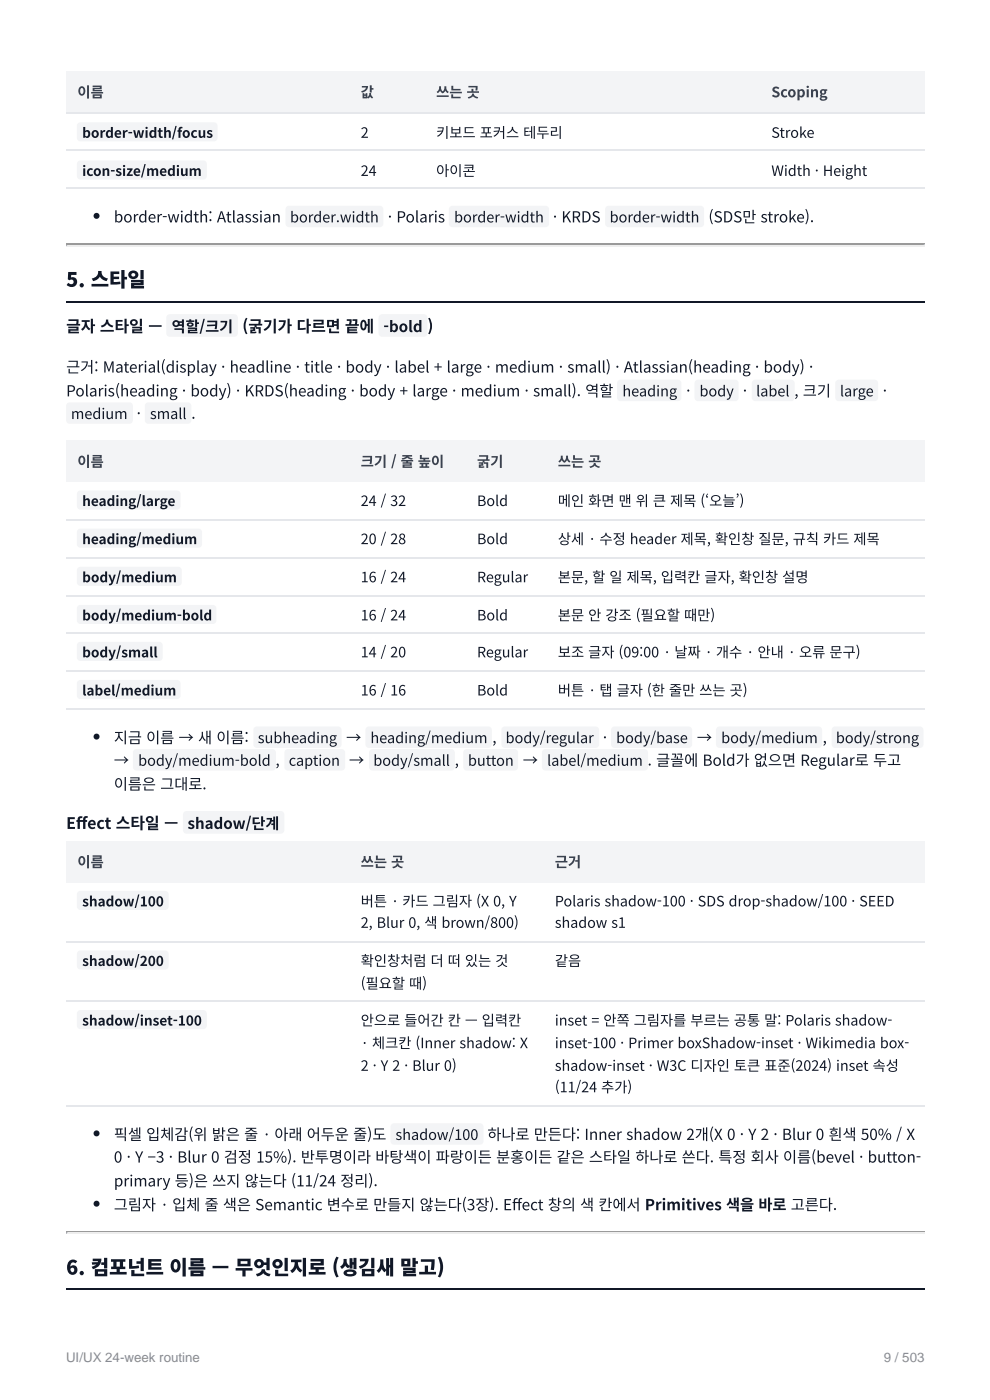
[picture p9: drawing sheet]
<svg xmlns="http://www.w3.org/2000/svg" width="210mm" height="297mm" viewBox="0 0 210 297" stroke-linecap="round" stroke-linejoin="round" font-family="sans-serif">
<defs><g id="words">
<g font-size="4.2" fill="#111827">
<text x="14" y="60.8">5. 스타일</text>
<text x="14" y="270.4">6. 컴포넌트 이름 — 무엇인지로 (생김새 말고)</text>
</g>
<g font-size="3.4" fill="#111827">
<text x="14" y="70.4">글자 스타일 —</text>
<text x="51.4" y="70.4">(굵기가 다르면 끝에</text>
<text x="14" y="175.9">Eff ect 스타일 —</text>
</g>
<g font-size="3.2" fill="#111827">
<text x="24.1" y="47.2">border-width: Atlassian</text>
<text x="82.2" y="47.2">· Polaris</text>
<text x="117.2" y="47.2">· KRDS</text>
<text x="150.2" y="47.2">(SDS만 stroke).</text>
<text x="36.4" y="70.4">역할/크기</text>
<text x="81.3" y="70.4">-bold )</text>
<text x="14" y="79">근거: Material(display · headline · title · body · label + large · medium · small) · Atlassian(heading · body) ·</text>
<text x="14" y="84.1">Polaris(heading · body) · KRDS(heading · body + large · medium · small). 역할</text>
<text x="29" y="88.9">·</text>
<text x="145.5" y="84.1">·</text>
<text x="157.5" y="84.1">·</text>
<text x="170.2" y="84.1">크기</text>
<text x="187.1" y="84.1">·</text>
<text x="24.1" y="157.7">지금 이름 → 새 이름:</text>
<text x="73.4" y="157.7">→</text>
<text x="104.4" y="157.7">,</text>
<text x="127.8" y="157.7">·</text>
<text x="147.7" y="157.7">→</text>
<text x="174.4" y="157.7">,</text>
<text x="24.1" y="162.5">→</text>
<text x="24.1" y="167.5">이름은 그대로.</text>
<text x="74" y="162.5">→</text>
<text x="110.8" y="162.5">→</text>
<text x="139.1" y="162.5">글꼴에 Bold가 없으면 Regular로 두고</text>
<text x="39.8" y="175.9">shadow/단계</text>
<text x="24.1" y="241.8">픽셀 입체감(위 밝은 줄 · 아래 어두운 줄)도</text>
<text x="103.3" y="241.8">하나로 만든다: Inner shadow 2개(X 0 · Y 2 · Blur 0 흰색 50% / X</text>
<text x="24.1" y="246.6">0 · Y −3 · Blur 0 검정 15%). 반투명이라 바탕색이 파랑이든 분홍이든 같은 스타일 하나로 쓴다. 특정 회사 이름(bevel · button-</text>
<text x="24.1" y="251.7">primary 등)은 쓰지 않는다 (11/24 정리).</text>
<text x="24.1" y="256.8">그림자 · 입체 줄 색은 Semantic 변수로 만들지 않는다(3장). Eff ect 창의 색 칸에서 Primitives 색을 바로 고른다.</text>
</g>
<g font-size="3.1" fill="#111827">
<text x="61.5" y="47.2">border.width</text>
<text x="96.3" y="47.2">border-width</text>
<text x="129.2" y="47.2">border-width</text>
<text x="15" y="88.9">medium</text>
<text x="31.8" y="88.9">small .</text>
<text x="131.9" y="84.1">heading</text>
<text x="148.3" y="84.1">body</text>
<text x="160.3" y="84.1">label ,</text>
<text x="178.1" y="84.1">large</text>
<text x="54.6" y="157.7">subheading</text>
<text x="78.5" y="157.7">heading/medium</text>
<text x="107.2" y="157.7">body/regular</text>
<text x="130.6" y="157.7">body/base</text>
<text x="152.9" y="157.7">body/medium</text>
<text x="177.2" y="157.7">body/strong</text>
<text x="29.3" y="162.5">body/medium-bold ,</text>
<text x="61.2" y="162.5">caption</text>
<text x="79.1" y="162.5">body/small ,</text>
<text x="99.2" y="162.5">button</text>
<text x="116" y="162.5">label/medium .</text>
<text x="83.8" y="241.8">shadow/100</text>
</g>
<g font-size="3" fill="#374151">
<text x="16.4" y="20.6">이름</text>
<text x="76.5" y="20.6">값</text>
<text x="92.5" y="20.6">쓰는 곳</text>
<text x="163.5" y="20.6">Scoping</text>
<text x="16.4" y="99">이름</text>
<text x="76.5" y="99">크기 / 줄 높이</text>
<text x="101.1" y="99">굵기</text>
<text x="118.3" y="99">쓰는 곳</text>
<text x="16.4" y="183.9">이름</text>
<text x="76.5" y="183.9">쓰는 곳</text>
<text x="117.6" y="183.9">근거</text>
</g>
<g font-size="3" fill="#111827">
<text x="76.5" y="29.2">2</text>
<text x="92.5" y="29.2">키보드 포커스 테두리</text>
<text x="163.5" y="29.2">Stroke</text>
<text x="76.5" y="37.3">24</text>
<text x="92.5" y="37.3">아이콘</text>
<text x="163.5" y="37.3">Width · Height</text>
<text x="76.5" y="107.4">24 / 32</text>
<text x="101.1" y="107.4">Bold</text>
<text x="118.3" y="107.4">메인 화면 맨 위 큰 제목 (‘오늘’)</text>
<text x="76.5" y="115.4">20 / 28</text>
<text x="101.1" y="115.4">Bold</text>
<text x="118.3" y="115.4">상세 · 수정 header 제목, 확인창 질문, 규칙 카드 제목</text>
<text x="76.5" y="123.5">16 / 24</text>
<text x="101.1" y="123.5">Regular</text>
<text x="118.3" y="123.5">본문, 할 일 제목, 입력칸 글자, 확인창 설명</text>
<text x="76.5" y="131.6">16 / 24</text>
<text x="101.1" y="131.6">Bold</text>
<text x="118.3" y="131.6">본문 안 강조 (필요할 때만)</text>
<text x="76.5" y="139.5">14 / 20</text>
<text x="101.1" y="139.5">Regular</text>
<text x="118.3" y="139.5">보조 글자 (09:00 · 날짜 · 개수 · 안내 · 오류 문구)</text>
<text x="76.5" y="147.5">16 / 16</text>
<text x="101.1" y="147.5">Bold</text>
<text x="118.3" y="147.5">버튼 · 탭 글자 (한 줄만 쓰는 곳)</text>
<text x="76.5" y="192.3">버튼 · 카드 그림자 (X 0, Y</text>
<text x="76.5" y="196.8">2, Blur 0, 색 brown/800)</text>
<text x="117.6" y="192.3">Polaris shadow-100 · SDS drop-shadow/100 · SEED</text>
<text x="117.6" y="196.8">shadow s1</text>
<text x="76.5" y="204.9">확인창처럼 더 떠 있는 것</text>
<text x="76.5" y="209.7">(필요할 때)</text>
<text x="117.6" y="204.9">같음</text>
<text x="76.5" y="217.6">안으로 들어간 칸 — 입력칸</text>
<text x="117.6" y="217.6">inset = 안쪽 그림자를 부르는 공통 말: Polaris shadow-</text>
<text x="76.5" y="222.4">· 체크칸 (Inner shadow: X</text>
<text x="76.5" y="227.2">2 · Y 2 · Blur 0)</text>
<text x="117.6" y="222.4">inset-100 · Primer boxShadow-inset · Wikimedia box-</text>
<text x="117.6" y="227.2">shadow-inset · W3C 디자인 토큰 표준(2024) inset 속성</text>
<text x="117.6" y="231.7">(11/24 추가)</text>
</g>
<g font-size="2.9" fill="#111827">
<text x="17.4" y="29.2">border-width/focus</text>
<text x="17.4" y="37.3">icon-size/medium</text>
<text x="17.4" y="107.4">heading/large</text>
<text x="17.4" y="115.4">heading/medium</text>
<text x="17.4" y="123.5">body/medium</text>
<text x="17.4" y="131.6">body/medium-bold</text>
<text x="17.4" y="139.5">body/small</text>
<text x="17.4" y="147.5">label/medium</text>
<text x="17.4" y="192.3">shadow/100</text>
<text x="17.4" y="204.9">shadow/200</text>
<text x="17.4" y="217.6">shadow/inset-100</text>
</g>
<g font-size="2.8" fill="#8c8c8c">
<text x="14" y="289">UI/UX 24-week routine</text>
<text x="187.4" y="289">9 / 503</text>
</g>
</g></defs>
<g fill="#f3f4f6">
<path d="M14 15.1h60.2v8.8h-60.2z"/>
<path d="M74.2 15.1h15.9v8.8h-15.9z"/>
<path d="M90.1 15.1h71.1v8.8h-71.1z"/>
<path d="M161.2 15.1h34.8v8.8h-34.8z"/>
</g>
<path d="M14 24.1h182M14 31.9h182M14 40h182" fill="none" stroke="#e5e7eb" stroke-width=".25"/>
<path d="M14 51.9h182" fill="none" stroke="#9a9a9a" stroke-width=".25"/>
<path d="M14 52.1h182" fill="none" stroke="#eee" stroke-width=".25"/>
<path d="M195.8 52l.2-.3v.5h-.2z" fill="#eee"/>
<path d="M14 51.7h.3v.3l-.3 .2z" fill="#9a9a9a"/>
<path d="M14 64h182" fill="none" stroke="#111827" stroke-width=".25"/>
<g fill="#f3f4f6">
<path d="M14 93.4h60.2v8.9h-60.2z"/>
<path d="M74.2 93.4h24.5v8.9h-24.5z"/>
<path d="M98.7 93.4h17.2v8.9h-17.2z"/>
<path d="M115.9 93.4h80.1v8.9h-80.1z"/>
</g>
<path d="M14 110.3h182M14 118.3h182M14 126.4h182M14 134.3h182M14 142.4h182M14 150.5h182" fill="none" stroke="#e5e7eb" stroke-width=".25"/>
<g fill="#f3f4f6">
<path d="M14 178.4h60.2v8.8h-60.2z"/>
<path d="M74.2 178.4h40.9v8.8h-40.9z"/>
<path d="M115.1 178.4h80.9v8.8h-80.9z"/>
</g>
<path d="M14 199.7h182M14 212.4h182M14 234.6h182" fill="none" stroke="#e5e7eb" stroke-width=".25"/>
<path d="M14 261.4h182" fill="none" stroke="#9a9a9a" stroke-width=".25"/>
<path d="M14 261.7h182" fill="none" stroke="#eee" stroke-width=".25"/>
<path d="M195.8 261.6l.2-.3v.5h-.2z" fill="#eee"/>
<path d="M14 261.3h.3v.3l-.3 .2z" fill="#9a9a9a"/>
<path d="M14 273.6h182" fill="none" stroke="#111827" stroke-width=".25"/>
<g fill="#f3f4f6">
<path d="M16.5 26.2l.6-.2h28.3a.76 .76 0 0 1 .7 .7v2.5a.76 .76 0 0 1-.7 .8h-28.3a.76 .76 0 0 1-.8-.8v-2.5z"/>
<path d="M16.5 34.3l.6-.3h26a.76 .76 0 0 1 .8 .8v2.5a.76 .76 0 0 1-.8 .8h-26a.76 .76 0 0 1-.8-.8v-2.5z"/>
</g>
<circle cx="20.5" cy="45.8" r=".63" fill="#111827"/>
<g fill="#f3f4f6">
<path d="M60.8 43.9l.5-.3h19.2a.76 .76 0 0 1 .8 .8v3a.76 .76 0 0 1-.8 .8h-19.2a.76 .76 0 0 1-.8-.8v-3z"/>
<path d="M95.4 43.9l.5-.3h19.7a.76 .76 0 0 1 .8 .8v3a.76 .76 0 0 1-.8 .8h-19.7a.76 .76 0 0 1-.7-.8v-3z"/>
<path d="M128.5 43.9l.5-.3h19.5a.76 .76 0 0 1 .8 .8v3a.76 .76 0 0 1-.8 .8h-19.5a.76 .76 0 0 1-.7-.8v-3z"/>
<path d="M35.5 66.9l.5-.2h13.7a.76 .76 0 0 1 .7 .7v3.3a.76 .76 0 0 1-.7 .8h-13.7a.76 .76 0 0 1-.7-.8v-3.3z"/>
<path d="M80.5 66.9l.5-.2h8.9a.76 .76 0 0 1 .7 .7v3.3a.76 .76 0 0 1-.7 .8h-8.9a.76 .76 0 0 1-.7-.8v-3.3z"/>
<path d="M131 80.8l.6-.2h12.1a.76 .76 0 0 1 .8 .7v3a.76 .76 0 0 1-.8 .8h-12.1a.76 .76 0 0 1-.8-.8v-3z"/>
<path d="M147.5 80.8l.5-.2h7.8a.76 .76 0 0 1 .8 .7v3a.76 .76 0 0 1-.8 .8h-7.8a.76 .76 0 0 1-.8-.8v-3z"/>
<path d="M159.6 80.8l.5-.2h7.6a.76 .76 0 0 1 .8 .7v3a.76 .76 0 0 1-.8 .8h-7.6a.76 .76 0 0 1-.7-.8v-3z"/>
<path d="M177.3 80.8l.5-.2h7.6a.76 .76 0 0 1 .8 .7v3a.76 .76 0 0 1-.8 .8h-7.6a.76 .76 0 0 1-.7-.8v-3z"/>
<path d="M14.2 85.6l.6-.2h12.6a.76 .76 0 0 1 .8 .7v3.1a.76 .76 0 0 1-.8 .7h-12.6a.76 .76 0 0 1-.8-.7v-3.1z"/>
<path d="M30.9 85.6l.6-.2h8.3a.76 .76 0 0 1 .8 .7v3.1a.76 .76 0 0 1-.8 .7h-8.3a.76 .76 0 0 1-.8-.7v-3.1z"/>
<path d="M16.5 104.3l.6-.2h20.4a.76 .76 0 0 1 .8 .7v2.6a.76 .76 0 0 1-.8 .7h-20.4a.76 .76 0 0 1-.8-.7v-2.6z"/>
<path d="M16.5 112.4l.6-.2h25a.76 .76 0 0 1 .7 .7v2.5a.76 .76 0 0 1-.7 .8h-25a.76 .76 0 0 1-.8-.8v-2.5z"/>
<path d="M16.5 120.5l.6-.3h20.7a.76 .76 0 0 1 .7 .8v2.5a.76 .76 0 0 1-.7 .8h-20.7a.76 .76 0 0 1-.8-.8v-2.5z"/>
<path d="M16.5 128.6l.6-.3h28a.76 .76 0 0 1 .8 .8v2.5a.76 .76 0 0 1-.8 .8h-28a.76 .76 0 0 1-.8-.8v-2.5z"/>
<path d="M16.5 136.4l.6-.2h16.6a.76 .76 0 0 1 .8 .7v2.6a.76 .76 0 0 1-.8 .7h-16.6a.76 .76 0 0 1-.8-.7v-2.6z"/>
<path d="M16.5 144.5l.6-.2h20.4a.76 .76 0 0 1 .8 .7v2.5a.76 .76 0 0 1-.8 .8h-20.4a.76 .76 0 0 1-.8-.8v-2.5z"/>
</g>
<circle cx="20.5" cy="156.3" r=".63" fill="#111827"/>
<g fill="#f3f4f6">
<path d="M53.9 154.3l.6-.2h17.2a.76 .76 0 0 1 .7 .8v3a.76 .76 0 0 1-.7 .8h-17.2a.76 .76 0 0 1-.8-.8v-3z"/>
<path d="M77.7 154.3l.5-.2h25.3a.76 .76 0 0 1 .8 .8v3a.76 .76 0 0 1-.8 .8h-25.3a.76 .76 0 0 1-.7-.8v-3z"/>
<path d="M106.5 154.3l.6-.2h19.2a.76 .76 0 0 1 .7 .8v3a.76 .76 0 0 1-.7 .8h-19.2a.76 .76 0 0 1-.8-.8v-3z"/>
<path d="M129.8 154.3l.5-.2h15.7a.76 .76 0 0 1 .7 .8v3a.76 .76 0 0 1-.7 .8h-15.7a.76 .76 0 0 1-.7-.8v-3z"/>
<path d="M152 154.3l.6-.2h20.9a.76 .76 0 0 1 .8 .8v3a.76 .76 0 0 1-.8 .8h-20.9a.76 .76 0 0 1-.8-.8v-3z"/>
<path d="M176.5 154.3l.6-.2h17.9a.76 .76 0 0 1 .8 .8v3a.76 .76 0 0 1-.8 .8h-17.9a.76 .76 0 0 1-.8-.8v-3z"/>
<path d="M28.4 159.1l.5-.2h28.9a.76 .76 0 0 1 .7 .8v3a.76 .76 0 0 1-.7 .8h-28.9a.76 .76 0 0 1-.7-.8v-3z"/>
<path d="M60.5 159.1l.5-.2h11.4a.76 .76 0 0 1 .8 .8v3a.76 .76 0 0 1-.8 .8h-11.4a.76 .76 0 0 1-.7-.8v-3z"/>
<path d="M78.5 159.1l.5-.2h16.7a.76 .76 0 0 1 .7 .8v3a.76 .76 0 0 1-.7 .8h-16.7a.76 .76 0 0 1-.8-.8v-3z"/>
<path d="M98.4 159.1l.6-.2h10.1a.76 .76 0 0 1 .7 .8v3a.76 .76 0 0 1-.7 .8h-10.1a.76 .76 0 0 1-.8-.8v-3z"/>
<path d="M115.1 159.1l.5-.2h21a.76 .76 0 0 1 .8 .8v3a.76 .76 0 0 1-.8 .8h-21a.76 .76 0 0 1-.7-.8v-3z"/>
<path d="M39 172.3l.6-.2h19.9a.76 .76 0 0 1 .8 .7v3.3a.76 .76 0 0 1-.8 .8h-19.9a.76 .76 0 0 1-.8-.8v-3.3z"/>
<path d="M16.5 189.2l.6-.2h17.9a.76 .76 0 0 1 .8 .8v2.5a.76 .76 0 0 1-.8 .8h-17.9a.76 .76 0 0 1-.8-.8v-2.5z"/>
<path d="M16.5 201.9l.6-.3h17.9a.76 .76 0 0 1 .8 .8v2.5a.76 .76 0 0 1-.8 .8h-17.9a.76 .76 0 0 1-.8-.8v-2.5z"/>
<path d="M16.5 214.5l.6-.2h26a.76 .76 0 0 1 .8 .7v2.6a.76 .76 0 0 1-.8 .7h-26a.76 .76 0 0 1-.8-.7v-2.6z"/>
</g>
<circle cx="20.5" cy="240.4" r=".63" fill="#111827"/>
<path d="M83 238.5l.5-.2h18.2a.76 .76 0 0 1 .8 .8v3a.76 .76 0 0 1-.8 .8h-18.2a.76 .76 0 0 1-.7-.8v-3z" fill="#f3f4f6"/>
<circle cx="20.5" cy="255.4" r=".63" fill="#111827"/>
<use href="#words"/>
</svg>
